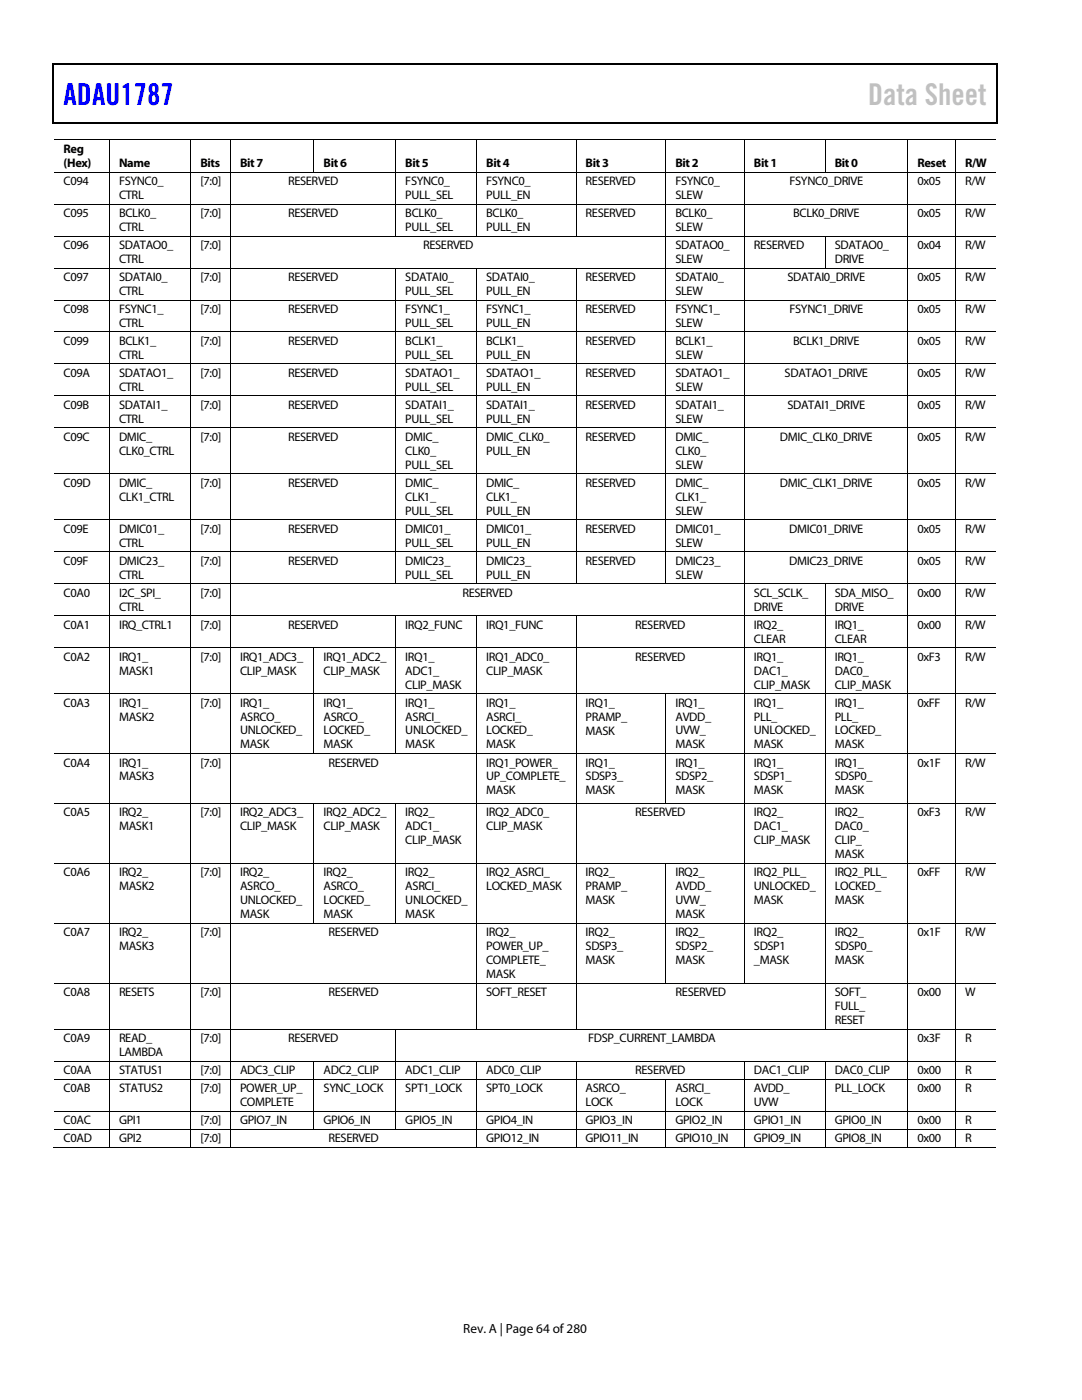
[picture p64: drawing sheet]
<svg xmlns="http://www.w3.org/2000/svg" width="216mm" height="279mm" viewBox="0 0 216 279" stroke-linecap="round" stroke-linejoin="round" font-family="sans-serif">
<defs><g id="words">
<text font-size="6" fill="#00f" x="12.7" y="21">ADAU1787</text>
<text font-size="6" fill="#c0c0c0" x="173.2" y="21">Data Sheet</text>
<text font-size="2.6" x="92.4" y="266">Rev. A | Page 64 of 280</text>
<g font-size="2.5">
<text x="12.7" y="30.5">Reg</text>
<text x="12.7" y="33.3">(Hex)</text>
<text x="23.7" y="33.4">Name</text>
<text x="40" y="33.4">Bits</text>
<text x="47.9" y="33.4">Bit 7</text>
<text x="64.6" y="33.4">Bit 6</text>
<text x="80.9" y="33.4">Bit 5</text>
<text x="97" y="33.4">Bit 4</text>
<text x="116.8" y="33.4">Bit 3</text>
<text x="134.8" y="33.4">Bit 2</text>
<text x="150.4" y="33.4">Bit 1</text>
<text x="166.6" y="33.4">Bit 0</text>
<text x="183.1" y="33.4">Reset</text>
<text x="192.6" y="33.4">R/W</text>
<text x="12.7" y="36.9">C094</text>
<text x="23.7" y="36.9">FSYNC0_</text>
<text x="23.7" y="39.7">CTRL</text>
<text x="40" y="36.9">[7:0]</text>
<text x="57.5" y="36.9">RESERVED</text>
<text x="80.9" y="36.9">FSYNC0_</text>
<text x="80.9" y="39.7">PULL_SEL</text>
<text x="97" y="36.9">FSYNC0_</text>
<text x="97" y="39.7">PULL_EN</text>
<text x="116.8" y="36.9">RESERVED</text>
<text x="134.8" y="36.9">FSYNC0_</text>
<text x="134.8" y="39.7">SLEW</text>
<text x="157.5" y="36.9">FSYNC0_DRIVE</text>
<text x="183.1" y="36.9">0x05</text>
<text x="192.6" y="36.9">R/W</text>
<text x="12.7" y="43.3">C095</text>
<text x="23.7" y="43.3">BCLK0_</text>
<text x="23.7" y="46.1">CTRL</text>
<text x="40" y="43.3">[7:0]</text>
<text x="57.5" y="43.3">RESERVED</text>
<text x="80.9" y="43.3">BCLK0_</text>
<text x="80.9" y="46.1">PULL_SEL</text>
<text x="97" y="43.3">BCLK0_</text>
<text x="97" y="46.1">PULL_EN</text>
<text x="116.8" y="43.3">RESERVED</text>
<text x="134.8" y="43.3">BCLK0_</text>
<text x="134.8" y="46.1">SLEW</text>
<text x="158.3" y="43.3">BCLK0_DRIVE</text>
<text x="183.1" y="43.3">0x05</text>
<text x="192.6" y="43.3">R/W</text>
<text x="12.7" y="49.7">C096</text>
<text x="23.7" y="49.7">SDATAO0_</text>
<text x="23.7" y="52.5">CTRL</text>
<text x="40" y="49.7">[7:0]</text>
<text x="84.4" y="49.7">RESERVED</text>
<text x="134.8" y="49.7">SDATAO0_</text>
<text x="134.8" y="52.5">SLEW</text>
<text x="150.4" y="49.7">RESERVED</text>
<text x="166.6" y="49.7">SDATAO0_</text>
<text x="166.6" y="52.5">DRIVE</text>
<text x="183.1" y="49.7">0x04</text>
<text x="192.6" y="49.7">R/W</text>
<text x="12.7" y="56.1">C097</text>
<text x="23.7" y="56.1">SDATAI0_</text>
<text x="23.7" y="58.9">CTRL</text>
<text x="40" y="56.1">[7:0]</text>
<text x="57.5" y="56.1">RESERVED</text>
<text x="80.9" y="56.1">SDATAI0_</text>
<text x="80.9" y="58.9">PULL_SEL</text>
<text x="97" y="56.1">SDATAI0_</text>
<text x="97" y="58.9">PULL_EN</text>
<text x="116.8" y="56.1">RESERVED</text>
<text x="134.8" y="56.1">SDATAI0_</text>
<text x="134.8" y="58.9">SLEW</text>
<text x="157.1" y="56.1">SDATAI0_DRIVE</text>
<text x="183.1" y="56.1">0x05</text>
<text x="192.6" y="56.1">R/W</text>
<text x="12.7" y="62.5">C098</text>
<text x="23.7" y="62.4">FSYNC1_</text>
<text x="23.7" y="65.2">CTRL</text>
<text x="40" y="62.5">[7:0]</text>
<text x="57.5" y="62.5">RESERVED</text>
<text x="80.9" y="62.4">FSYNC1_</text>
<text x="80.9" y="65.2">PULL_SEL</text>
<text x="97" y="62.4">FSYNC1_</text>
<text x="97" y="65.2">PULL_EN</text>
<text x="116.8" y="62.5">RESERVED</text>
<text x="134.8" y="62.4">FSYNC1_</text>
<text x="134.8" y="65.2">SLEW</text>
<text x="157.5" y="62.5">FSYNC1_DRIVE</text>
<text x="183.1" y="62.5">0x05</text>
<text x="192.6" y="62.5">R/W</text>
<text x="12.7" y="68.8">C099</text>
<text x="23.7" y="68.8">BCLK1_</text>
<text x="23.7" y="71.6">CTRL</text>
<text x="40" y="68.8">[7:0]</text>
<text x="57.5" y="68.8">RESERVED</text>
<text x="80.9" y="68.8">BCLK1_</text>
<text x="80.9" y="71.6">PULL_SEL</text>
<text x="97" y="68.8">BCLK1_</text>
<text x="97" y="71.6">PULL_EN</text>
<text x="116.8" y="68.8">RESERVED</text>
<text x="134.8" y="68.8">BCLK1_</text>
<text x="134.8" y="71.6">SLEW</text>
<text x="158.3" y="68.8">BCLK1_DRIVE</text>
<text x="183.1" y="68.8">0x05</text>
<text x="192.6" y="68.8">R/W</text>
<text x="12.7" y="75.2">C09A</text>
<text x="23.7" y="75.2">SDATAO1_</text>
<text x="23.7" y="78">CTRL</text>
<text x="40" y="75.2">[7:0]</text>
<text x="57.5" y="75.2">RESERVED</text>
<text x="80.9" y="75.2">SDATAO1_</text>
<text x="80.9" y="78">PULL_SEL</text>
<text x="97" y="75.2">SDATAO1_</text>
<text x="97" y="78">PULL_EN</text>
<text x="116.8" y="75.2">RESERVED</text>
<text x="134.8" y="75.2">SDATAO1_</text>
<text x="134.8" y="78">SLEW</text>
<text x="156.6" y="75.2">SDATAO1_DRIVE</text>
<text x="183.1" y="75.2">0x05</text>
<text x="192.6" y="75.2">R/W</text>
<text x="12.7" y="81.6">C09B</text>
<text x="23.7" y="81.6">SDATAI1_</text>
<text x="40" y="81.6">[7:0]</text>
<text x="57.5" y="81.6">RESERVED</text>
<text x="80.9" y="81.6">SDATAI1_</text>
<text x="97" y="81.6">SDATAI1_</text>
<text x="116.8" y="81.6">RESERVED</text>
<text x="134.8" y="81.6">SDATAI1_</text>
<text x="157.1" y="81.6">SDATAI1_DRIVE</text>
<text x="183.1" y="81.6">0x05</text>
<text x="192.6" y="81.6">R/W</text>
<text x="12.7" y="88">C09C</text>
<text x="23.7" y="84.4">CTRL</text>
<text x="23.7" y="88">DMIC_</text>
<text x="40" y="88">[7:0]</text>
<text x="57.5" y="88">RESERVED</text>
<text x="80.9" y="84.4">PULL_SEL</text>
<text x="80.9" y="88">DMIC_</text>
<text x="97" y="84.4">PULL_EN</text>
<text x="97" y="88">DMIC_CLK0_</text>
<text x="116.8" y="88">RESERVED</text>
<text x="134.8" y="84.4">SLEW</text>
<text x="134.8" y="88">DMIC_</text>
<text x="155.6" y="88">DMIC_CLK0_DRIVE</text>
<text x="183.1" y="88">0x05</text>
<text x="192.6" y="88">R/W</text>
<text x="23.7" y="90.8">CLK0_CTRL</text>
<text x="80.9" y="90.8">CLK0_</text>
<text x="80.9" y="93.6">PULL_SEL</text>
<text x="97" y="90.8">PULL_EN</text>
<text x="134.8" y="90.8">CLK0_</text>
<text x="134.8" y="93.6">SLEW</text>
<text x="12.7" y="97.2">C09D</text>
<text x="23.7" y="97.1">DMIC_</text>
<text x="23.7" y="99.9">CLK1_CTRL</text>
<text x="40" y="97.2">[7:0]</text>
<text x="57.5" y="97.2">RESERVED</text>
<text x="80.9" y="97.1">DMIC_</text>
<text x="80.9" y="99.9">CLK1_</text>
<text x="97" y="97.1">DMIC_</text>
<text x="97" y="99.9">CLK1_</text>
<text x="116.8" y="97.2">RESERVED</text>
<text x="134.8" y="97.1">DMIC_</text>
<text x="134.8" y="99.9">CLK1_</text>
<text x="155.6" y="97.2">DMIC_CLK1_DRIVE</text>
<text x="183.1" y="97.2">0x05</text>
<text x="192.6" y="97.2">R/W</text>
<text x="12.7" y="106.3">C09E</text>
<text x="23.7" y="106.3">DMIC01_</text>
<text x="40" y="106.3">[7:0]</text>
<text x="57.5" y="106.3">RESERVED</text>
<text x="80.9" y="102.7">PULL_SEL</text>
<text x="80.9" y="106.3">DMIC01_</text>
<text x="97" y="102.7">PULL_EN</text>
<text x="97" y="106.3">DMIC01_</text>
<text x="116.8" y="106.3">RESERVED</text>
<text x="134.8" y="102.7">SLEW</text>
<text x="134.8" y="106.3">DMIC01_</text>
<text x="157.5" y="106.3">DMIC01_DRIVE</text>
<text x="183.1" y="106.3">0x05</text>
<text x="192.6" y="106.3">R/W</text>
<text x="12.7" y="112.7">C09F</text>
<text x="23.7" y="109.1">CTRL</text>
<text x="23.7" y="112.7">DMIC23_</text>
<text x="40" y="112.7">[7:0]</text>
<text x="57.5" y="112.7">RESERVED</text>
<text x="80.9" y="109.1">PULL_SEL</text>
<text x="80.9" y="112.7">DMIC23_</text>
<text x="97" y="109.1">PULL_EN</text>
<text x="97" y="112.7">DMIC23_</text>
<text x="116.8" y="112.7">RESERVED</text>
<text x="134.8" y="109.1">SLEW</text>
<text x="134.8" y="112.7">DMIC23_</text>
<text x="157.5" y="112.7">DMIC23_DRIVE</text>
<text x="183.1" y="112.7">0x05</text>
<text x="192.6" y="112.7">R/W</text>
<text x="12.7" y="119.1">C0A0</text>
<text x="23.7" y="115.5">CTRL</text>
<text x="23.7" y="119.1">I2C_SPI_</text>
<text x="40" y="119.1">[7:0]</text>
<text x="80.9" y="115.5">PULL_SEL</text>
<text x="92.3" y="119.1">RESERVED</text>
<text x="97" y="115.5">PULL_EN</text>
<text x="134.8" y="115.5">SLEW</text>
<text x="150.4" y="119.1">SCL_SCLK_</text>
<text x="166.6" y="119.1">SDA_MISO_</text>
<text x="183.1" y="119.1">0x00</text>
<text x="192.6" y="119.1">R/W</text>
<text x="12.7" y="125.5">C0A1</text>
<text x="23.7" y="121.9">CTRL</text>
<text x="23.7" y="125.5">IRQ_CTRL1</text>
<text x="40" y="125.5">[7:0]</text>
<text x="57.5" y="125.5">RESERVED</text>
<text x="80.9" y="125.5">IRQ2_FUNC</text>
<text x="97" y="125.5">IRQ1_FUNC</text>
<text x="126.7" y="125.5">RESERVED</text>
<text x="150.4" y="125.5">IRQ2_</text>
<text x="150.4" y="121.9">DRIVE</text>
<text x="166.6" y="121.9">DRIVE</text>
<text x="166.6" y="125.5">IRQ1_</text>
<text x="183.1" y="125.5">0x00</text>
<text x="192.6" y="125.5">R/W</text>
<text x="12.7" y="131.8">C0A2</text>
<text x="23.7" y="131.8">IRQ1_</text>
<text x="40" y="131.8">[7:0]</text>
<text x="47.9" y="131.8">IRQ1_ADC3_</text>
<text x="64.6" y="131.8">IRQ1_ADC2_</text>
<text x="80.9" y="131.8">IRQ1_</text>
<text x="97" y="131.8">IRQ1_ADC0_</text>
<text x="126.7" y="131.8">RESERVED</text>
<text x="150.4" y="128.2">CLEAR</text>
<text x="150.4" y="131.8">IRQ1_</text>
<text x="166.6" y="128.2">CLEAR</text>
<text x="166.6" y="131.8">IRQ1_</text>
<text x="183.1" y="131.8">0xF3</text>
<text x="192.6" y="131.8">R/W</text>
<text x="23.7" y="134.6">MASK1</text>
<text x="47.9" y="134.6">CLIP_MASK</text>
<text x="64.6" y="134.6">CLIP_MASK</text>
<text x="80.9" y="134.6">ADC1_</text>
<text x="80.9" y="137.4">CLIP_MASK</text>
<text x="97" y="134.6">CLIP_MASK</text>
<text x="150.4" y="134.6">DAC1_</text>
<text x="150.4" y="137.4">CLIP_MASK</text>
<text x="166.6" y="134.6">DAC0_</text>
<text x="166.6" y="137.4">CLIP_MASK</text>
<text x="12.7" y="141">C0A3</text>
<text x="23.7" y="141">IRQ1_</text>
<text x="23.7" y="143.8">MASK2</text>
<text x="40" y="141">[7:0]</text>
<text x="47.9" y="141">IRQ1_</text>
<text x="47.9" y="143.8">ASRCO_</text>
<text x="64.6" y="141">IRQ1_</text>
<text x="64.6" y="143.8">ASRCO_</text>
<text x="80.9" y="141">IRQ1_</text>
<text x="80.9" y="143.8">ASRCI_</text>
<text x="97" y="141">IRQ1_</text>
<text x="97" y="143.8">ASRCI_</text>
<text x="116.8" y="141">IRQ1_</text>
<text x="116.8" y="143.8">PRAMP_</text>
<text x="134.8" y="141">IRQ1_</text>
<text x="134.8" y="143.8">AVDD_</text>
<text x="150.4" y="141">IRQ1_</text>
<text x="150.4" y="143.8">PLL_</text>
<text x="166.6" y="141">IRQ1_</text>
<text x="166.6" y="143.8">PLL_</text>
<text x="183.1" y="141">0xFF</text>
<text x="192.6" y="141">R/W</text>
<text x="47.9" y="146.6">UNLOCKED_</text>
<text x="47.9" y="149.4">MASK</text>
<text x="64.6" y="146.6">LOCKED_</text>
<text x="64.6" y="149.4">MASK</text>
<text x="80.9" y="146.6">UNLOCKED_</text>
<text x="80.9" y="149.4">MASK</text>
<text x="97" y="146.6">LOCKED_</text>
<text x="97" y="149.4">MASK</text>
<text x="116.8" y="146.6">MASK</text>
<text x="134.8" y="146.6">UVW_</text>
<text x="134.8" y="149.4">MASK</text>
<text x="150.4" y="146.6">UNLOCKED_</text>
<text x="150.4" y="149.4">MASK</text>
<text x="166.6" y="146.6">LOCKED_</text>
<text x="166.6" y="149.4">MASK</text>
<text x="12.7" y="153">C0A4</text>
<text x="23.7" y="153">IRQ1_</text>
<text x="23.7" y="155.8">MASK3</text>
<text x="40" y="153">[7:0]</text>
<text x="65.6" y="153">RESERVED</text>
<text x="97" y="153">IRQ1_POWER_</text>
<text x="97" y="155.8">UP_COMPLETE_</text>
<text x="116.8" y="153">IRQ1_</text>
<text x="116.8" y="155.8">SDSP3_</text>
<text x="134.8" y="153">IRQ1_</text>
<text x="134.8" y="155.8">SDSP2_</text>
<text x="150.4" y="153">IRQ1_</text>
<text x="150.4" y="155.8">SDSP1_</text>
<text x="166.6" y="153">IRQ1_</text>
<text x="166.6" y="155.8">SDSP0_</text>
<text x="183.1" y="153">0x1F</text>
<text x="192.6" y="153">R/W</text>
<text x="97" y="158.6">MASK</text>
<text x="116.8" y="158.6">MASK</text>
<text x="134.8" y="158.6">MASK</text>
<text x="150.4" y="158.6">MASK</text>
<text x="166.6" y="158.6">MASK</text>
<text x="12.7" y="162.9">C0A5</text>
<text x="23.7" y="162.9">IRQ2_</text>
<text x="23.7" y="165.7">MASK1</text>
<text x="40" y="162.9">[7:0]</text>
<text x="47.9" y="162.9">IRQ2_ADC3_</text>
<text x="47.9" y="165.7">CLIP_MASK</text>
<text x="64.6" y="162.9">IRQ2_ADC2_</text>
<text x="64.6" y="165.7">CLIP_MASK</text>
<text x="80.9" y="162.9">IRQ2_</text>
<text x="80.9" y="165.7">ADC1_</text>
<text x="97" y="162.9">IRQ2_ADC0_</text>
<text x="97" y="165.7">CLIP_MASK</text>
<text x="126.7" y="162.9">RESERVED</text>
<text x="150.4" y="162.9">IRQ2_</text>
<text x="150.4" y="165.7">DAC1_</text>
<text x="166.6" y="162.9">IRQ2_</text>
<text x="166.6" y="165.7">DAC0_</text>
<text x="183.1" y="162.9">0xF3</text>
<text x="192.6" y="162.9">R/W</text>
<text x="80.9" y="168.5">CLIP_MASK</text>
<text x="150.4" y="168.5">CLIP_MASK</text>
<text x="166.6" y="168.5">CLIP_</text>
<text x="166.6" y="171.3">MASK</text>
<text x="12.7" y="174.9">C0A6</text>
<text x="23.7" y="174.9">IRQ2_</text>
<text x="23.7" y="177.7">MASK2</text>
<text x="40" y="174.9">[7:0]</text>
<text x="47.9" y="174.9">IRQ2_</text>
<text x="47.9" y="177.7">ASRCO_</text>
<text x="64.6" y="174.9">IRQ2_</text>
<text x="64.6" y="177.7">ASRCO_</text>
<text x="80.9" y="174.9">IRQ2_</text>
<text x="80.9" y="177.7">ASRCI_</text>
<text x="97" y="174.9">IRQ2_ASRCI_</text>
<text x="97" y="177.7">LOCKED_MASK</text>
<text x="116.8" y="174.9">IRQ2_</text>
<text x="116.8" y="177.7">PRAMP_</text>
<text x="134.8" y="174.9">IRQ2_</text>
<text x="134.8" y="177.7">AVDD_</text>
<text x="150.4" y="174.9">IRQ2_PLL_</text>
<text x="150.4" y="177.7">UNLOCKED_</text>
<text x="166.6" y="174.9">IRQ2_PLL_</text>
<text x="166.6" y="177.7">LOCKED_</text>
<text x="183.1" y="174.9">0xFF</text>
<text x="192.6" y="174.9">R/W</text>
<text x="47.9" y="180.5">UNLOCKED_</text>
<text x="47.9" y="183.3">MASK</text>
<text x="64.6" y="180.5">LOCKED_</text>
<text x="64.6" y="183.3">MASK</text>
<text x="80.9" y="180.5">UNLOCKED_</text>
<text x="80.9" y="183.3">MASK</text>
<text x="116.8" y="180.5">MASK</text>
<text x="134.8" y="180.5">UVW_</text>
<text x="134.8" y="183.3">MASK</text>
<text x="150.4" y="180.5">MASK</text>
<text x="166.6" y="180.5">MASK</text>
<text x="12.7" y="186.9">C0A7</text>
<text x="23.7" y="186.9">IRQ2_</text>
<text x="23.7" y="189.7">MASK3</text>
<text x="40" y="186.9">[7:0]</text>
<text x="65.6" y="186.9">RESERVED</text>
<text x="97" y="186.9">IRQ2_</text>
<text x="97" y="189.7">POWER_UP_</text>
<text x="116.8" y="186.9">IRQ2_</text>
<text x="116.8" y="189.7">SDSP3_</text>
<text x="134.8" y="186.9">IRQ2_</text>
<text x="134.8" y="189.7">SDSP2_</text>
<text x="150.4" y="186.9">IRQ2_</text>
<text x="150.4" y="189.7">SDSP1</text>
<text x="166.6" y="186.9">IRQ2_</text>
<text x="166.6" y="189.7">SDSP0_</text>
<text x="183.1" y="186.9">0x1F</text>
<text x="192.6" y="186.9">R/W</text>
<text x="97" y="192.4">COMPLETE_</text>
<text x="97" y="195.2">MASK</text>
<text x="116.8" y="192.4">MASK</text>
<text x="134.8" y="192.4">MASK</text>
<text x="150.4" y="192.4">_MASK</text>
<text x="166.6" y="192.4">MASK</text>
<text x="12.7" y="198.8">C0A8</text>
<text x="23.7" y="198.8">RESETS</text>
<text x="40" y="198.8">[7:0]</text>
<text x="65.6" y="198.8">RESERVED</text>
<text x="97" y="198.8">SOFT_RESET</text>
<text x="134.8" y="198.8">RESERVED</text>
<text x="166.6" y="198.8">SOFT_</text>
<text x="166.6" y="201.6">FULL_</text>
<text x="183.1" y="198.8">0x00</text>
<text x="192.6" y="198.8">W</text>
<text x="12.7" y="208">C0A9</text>
<text x="23.7" y="208">READ_</text>
<text x="40" y="208">[7:0]</text>
<text x="57.5" y="208">RESERVED</text>
<text x="117.4" y="208">FDSP_CURRENT_LAMBDA</text>
<text x="166.6" y="204.4">RESET</text>
<text x="183.1" y="208">0x3F</text>
<text x="192.6" y="208">R</text>
<text x="12.7" y="214.4">C0AA</text>
<text x="23.7" y="210.8">LAMBDA</text>
<text x="23.7" y="214.4">STATUS1</text>
<text x="40" y="214.4">[7:0]</text>
<text x="47.9" y="214.4">ADC3_CLIP</text>
<text x="64.6" y="214.4">ADC2_CLIP</text>
<text x="80.9" y="214.4">ADC1_CLIP</text>
<text x="97" y="214.4">ADC0_CLIP</text>
<text x="126.7" y="214.4">RESERVED</text>
<text x="150.4" y="214.4">DAC1_CLIP</text>
<text x="166.6" y="214.4">DAC0_CLIP</text>
<text x="183.1" y="214.4">0x00</text>
<text x="192.6" y="214.4">R</text>
<text x="12.7" y="218">C0AB</text>
<text x="23.7" y="218">STATUS2</text>
<text x="40" y="218">[7:0]</text>
<text x="47.9" y="218">POWER_UP_</text>
<text x="47.9" y="220.8">COMPLETE</text>
<text x="64.6" y="218">SYNC_LOCK</text>
<text x="80.9" y="218">SPT1_LOCK</text>
<text x="97" y="218">SPT0_LOCK</text>
<text x="116.8" y="218">ASRCO_</text>
<text x="116.8" y="220.8">LOCK</text>
<text x="134.8" y="218">ASRCI_</text>
<text x="134.8" y="220.8">LOCK</text>
<text x="150.4" y="218">AVDD_</text>
<text x="150.4" y="220.8">UVW</text>
<text x="166.6" y="218">PLL_LOCK</text>
<text x="183.1" y="218">0x00</text>
<text x="192.6" y="218">R</text>
<text x="12.7" y="224.4">C0AC</text>
<text x="12.7" y="227.9">C0AD</text>
<text x="23.7" y="224.4">GPI1</text>
<text x="23.7" y="227.9">GPI2</text>
<text x="40" y="224.4">[7:0]</text>
<text x="40" y="227.9">[7:0]</text>
<text x="47.9" y="224.4">GPIO7_IN</text>
<text x="64.6" y="224.4">GPIO6_IN</text>
<text x="65.6" y="227.9">RESERVED</text>
<text x="80.9" y="224.4">GPIO5_IN</text>
<text x="97" y="224.4">GPIO4_IN</text>
<text x="97" y="227.9">GPIO12_IN</text>
<text x="116.8" y="224.4">GPIO3_IN</text>
<text x="116.8" y="227.9">GPIO11_IN</text>
<text x="134.8" y="224.4">GPIO2_IN</text>
<text x="134.8" y="227.9">GPIO10_IN</text>
<text x="150.4" y="224.4">GPIO1_IN</text>
<text x="150.4" y="227.9">GPIO9_IN</text>
<text x="166.6" y="224.4">GPIO0_IN</text>
<text x="166.6" y="227.9">GPIO8_IN</text>
<text x="183.1" y="224.4">0x00</text>
<text x="183.1" y="227.9">0x00</text>
<text x="192.6" y="224.4">R</text>
<text x="192.6" y="227.9">R</text>
</g>
</g></defs>
<path d="M10.5 12.7h.3v1h-.3zM198.8 12.7h.2v1h-.2zM198.8 12.7h.2v.3h-.2zM198.8 24.4h.2v.3h-.2z" fill="#000"/>
<path d="M10.5 12.8h188.3M10.7 13.7v11M198.9 13.7v11M10.5 24.5h188.3" fill="none" stroke="#000" stroke-width=".25"/>
<g fill="none" stroke="#000" stroke-width=".2">
<path d="M10.8 27.9h188M10.8 34.4h188M21.8 27.9v6.4M21.8 34.4v6.3M38.1 27.9v6.4M38.1 34.4v6.3M46 27.9v6.4M46 34.4v6.3M62.7 27.9v6.4M79 27.9v6.4M79 34.4v6.3M95.1 27.9v6.4"/>
<path d="M95.1 34.4v6.3M114.9 27.9v6.4M114.9 34.4v6.3M132.9 27.9v6.4M132.9 34.4v6.3M148.5 27.9v6.4M148.5 34.4v6.3M164.7 27.9v6.4M181.2 27.9v6.4M181.2 34.4v6.3M190.7 27.9v6.4M190.7 34.4v6.3"/>
<path d="M10.8 40.7h188M10.8 47.1h188M10.8 53.5h188M10.8 59.9h188M21.8 40.8v6.3M21.8 47.2v6.2M21.8 53.5v6.3M21.8 59.9v6.3M38.1 40.8v6.3M38.1 47.2v6.2M38.1 53.5v6.3M38.1 59.9v6.3"/>
<path d="M46 40.8v6.3M46 47.2v6.2M46 53.5v6.3M46 59.9v6.3M79 40.8v6.3M79 53.5v6.3M79 59.9v6.3M95.1 40.8v6.3M95.1 53.5v6.3M95.1 59.9v6.3M114.9 40.8v6.3M114.9 53.5v6.3"/>
<path d="M114.9 59.9v6.3M132.9 40.8v6.3M132.9 47.2v6.2M132.9 53.5v6.3M132.9 59.9v6.3M148.5 40.8v6.3M148.5 47.2v6.2M148.5 53.5v6.3M148.5 59.9v6.3M164.7 47.2v6.2M181.2 40.8v6.3M181.2 47.2v6.2"/>
<path d="M181.2 53.5v6.3M181.2 59.9v6.3M190.7 40.8v6.3M190.7 47.2v6.2M190.7 53.5v6.3M190.7 59.9v6.3M10.8 66.3h188M10.8 72.6h188M10.8 79h188M21.8 66.3v6.3M21.8 72.7v6.3M21.8 79.1v6.2"/>
<path d="M38.1 66.3v6.3M38.1 72.7v6.3M38.1 79.1v6.2M46 66.3v6.3M46 72.7v6.3M46 79.1v6.2M79 66.3v6.3M79 72.7v6.3M79 79.1v6.2M95.1 66.3v6.3M95.1 72.7v6.3M95.1 79.1v6.2"/>
<path d="M114.9 66.3v6.3M114.9 72.7v6.3M114.9 79.1v6.2M132.9 66.3v6.3M132.9 72.7v6.3M132.9 79.1v6.2M148.5 66.3v6.3M148.5 72.7v6.3M148.5 79.1v6.2M181.2 66.3v6.3M181.2 72.7v6.3M181.2 79.1v6.2"/>
<path d="M190.7 66.3v6.3M190.7 72.7v6.3M190.7 79.1v6.2M10.8 85.4h188M10.8 94.6h188M21.8 85.4v9.1M21.8 94.6v9.1M38.1 85.4v9.1M38.1 94.6v9.1M46 85.4v9.1M46 94.6v9.1M79 85.4v9.1"/>
<path d="M79 94.6v9.1M95.1 85.4v9.1M95.1 94.6v9.1M114.9 85.4v9.1M114.9 94.6v9.1M132.9 85.4v9.1M132.9 94.6v9.1M148.5 85.4v9.1M148.5 94.6v9.1M181.2 85.4v9.1M181.2 94.6v9.1M190.7 85.4v9.1"/>
<path d="M190.7 94.6v9.1M10.8 103.7h188M10.8 110.1h188M10.8 116.5h188M21.8 103.8v6.3M21.8 110.2v6.3M21.8 116.5v6.3M38.1 103.8v6.3M38.1 110.2v6.3M38.1 116.5v6.3M46 103.8v6.3M46 110.2v6.3"/>
<path d="M46 116.5v6.3M79 103.8v6.3M79 110.2v6.3M95.1 103.8v6.3M95.1 110.2v6.3M114.9 103.8v6.3M114.9 110.2v6.3M132.9 103.8v6.3M132.9 110.2v6.3M148.5 103.8v6.3M148.5 110.2v6.3M148.5 116.5v6.3"/>
<path d="M164.7 116.5v6.3M181.2 103.8v6.3M181.2 110.2v6.3M181.2 116.5v6.3M190.7 103.8v6.3M190.7 110.2v6.3M190.7 116.5v6.3M10.8 122.9h188M10.8 129.2h188M10.8 138.4h188M21.8 122.9v6.3M21.8 129.3v9.1"/>
<path d="M21.8 138.5v11.8M38.1 122.9v6.3M38.1 129.3v9.1M38.1 138.5v11.8M46 122.9v6.3M46 129.3v9.1M46 138.5v11.8M62.7 129.3v9.1M62.7 138.5v11.8M79 122.9v6.3M79 129.3v9.1M79 138.5v11.8"/>
<path d="M95.1 122.9v6.3M95.1 129.3v9.1M95.1 138.5v11.8M114.9 122.9v6.3M114.9 129.3v9.1M114.9 138.5v11.8M132.9 138.5v11.8M148.5 122.9v6.3M148.5 129.3v9.1M148.5 138.5v11.8M164.7 122.9v6.3M164.7 129.3v9.1"/>
<path d="M164.7 138.5v11.8M181.2 122.9v6.3M181.2 129.3v9.1M181.2 138.5v11.8M190.7 122.9v6.3M190.7 129.3v9.1M190.7 138.5v11.8M10.8 150.4h188M21.8 150.4v9.9M38.1 150.4v9.9M46 150.4v9.9M95.1 150.4v9.9"/>
<path d="M114.9 150.4v9.9M132.9 150.4v9.9M148.5 150.4v9.9M164.7 150.4v9.9M181.2 150.4v9.9M190.7 150.4v9.9M10.8 160.4h188M10.8 172.3h188M21.8 160.4v11.9M21.8 172.4v11.9M38.1 160.4v11.9M38.1 172.4v11.9"/>
<path d="M46 160.4v11.9M46 172.4v11.9M62.7 160.4v11.9M62.7 172.4v11.9M79 160.4v11.9M79 172.4v11.9M95.1 160.4v11.9M95.1 172.4v11.9M114.9 160.4v11.9M114.9 172.4v11.9M132.9 172.4v11.9M148.5 160.4v11.9"/>
<path d="M148.5 172.4v11.9M164.7 160.4v11.9M164.7 172.4v11.9M181.2 160.4v11.9M181.2 172.4v11.9M190.7 160.4v11.9M190.7 172.4v11.9M10.8 184.3h188M10.8 196.3h188M21.8 184.3v11.9M21.8 196.3v9.1M38.1 184.3v11.9"/>
<path d="M38.1 196.3v9.1M46 184.3v11.9M46 196.3v9.1M95.1 184.3v11.9M95.1 196.3v9.1M114.9 184.3v11.9M114.9 196.3v9.1M132.9 184.3v11.9M148.5 184.3v11.9M164.7 184.3v11.9M164.7 196.3v9.1M181.2 184.3v11.9"/>
<path d="M181.2 196.3v9.1M190.7 184.3v11.9M190.7 196.3v9.1M10.8 205.4h188M10.8 211.8h188M10.8 215.4h188M21.8 205.5v6.3M21.8 211.9v3.4M21.8 215.4v6.3M38.1 205.5v6.3M38.1 211.9v3.4M38.1 215.4v6.3"/>
<path d="M46 205.5v6.3M46 211.9v3.4M46 215.4v6.3M62.7 211.9v3.4M62.7 215.4v6.3M79 205.5v6.3M79 211.9v3.4M79 215.4v6.3M95.1 211.9v3.4M95.1 215.4v6.3M114.9 211.9v3.4M114.9 215.4v6.3"/>
<path d="M132.9 215.4v6.3M148.5 211.9v3.4M148.5 215.4v6.3M164.7 211.9v3.4M164.7 215.4v6.3M181.2 205.5v6.3M181.2 211.9v3.4M181.2 215.4v6.3M190.7 205.5v6.3M190.7 211.9v3.4M190.7 215.4v6.3M10.5 229h11.3"/>
<path d="M10.8 221.8h188M10.8 225.4h188M21.8 221.8v3.5M21.8 225.4v3.6M21.9 229h16.1M38.1 221.8v3.5M38.1 225.4v3.6M38.1 229h7.9M46 221.8v3.5M46 225.4v3.6M46 229h49.1M62.7 221.8v3.5"/>
<path d="M79 221.8v3.5M95.1 221.8v3.5M95.1 225.4v3.6M95.1 229h19.8M114.9 221.8v3.5M114.9 225.4v3.6M115 229h17.8M132.9 221.8v3.5M132.9 225.4v3.6M132.9 229h15.6M148.5 221.8v3.5M148.5 225.4v3.6"/>
<path d="M148.6 229h16M164.7 221.8v3.5M164.7 225.4v3.6M164.7 229h16.4M181.2 221.8v3.5M181.2 225.4v3.6M181.2 229h9.4M190.7 221.8v3.5M190.7 225.4v3.6M190.7 229h8.1"/>
</g>
<use href="#words"/>
</svg>
